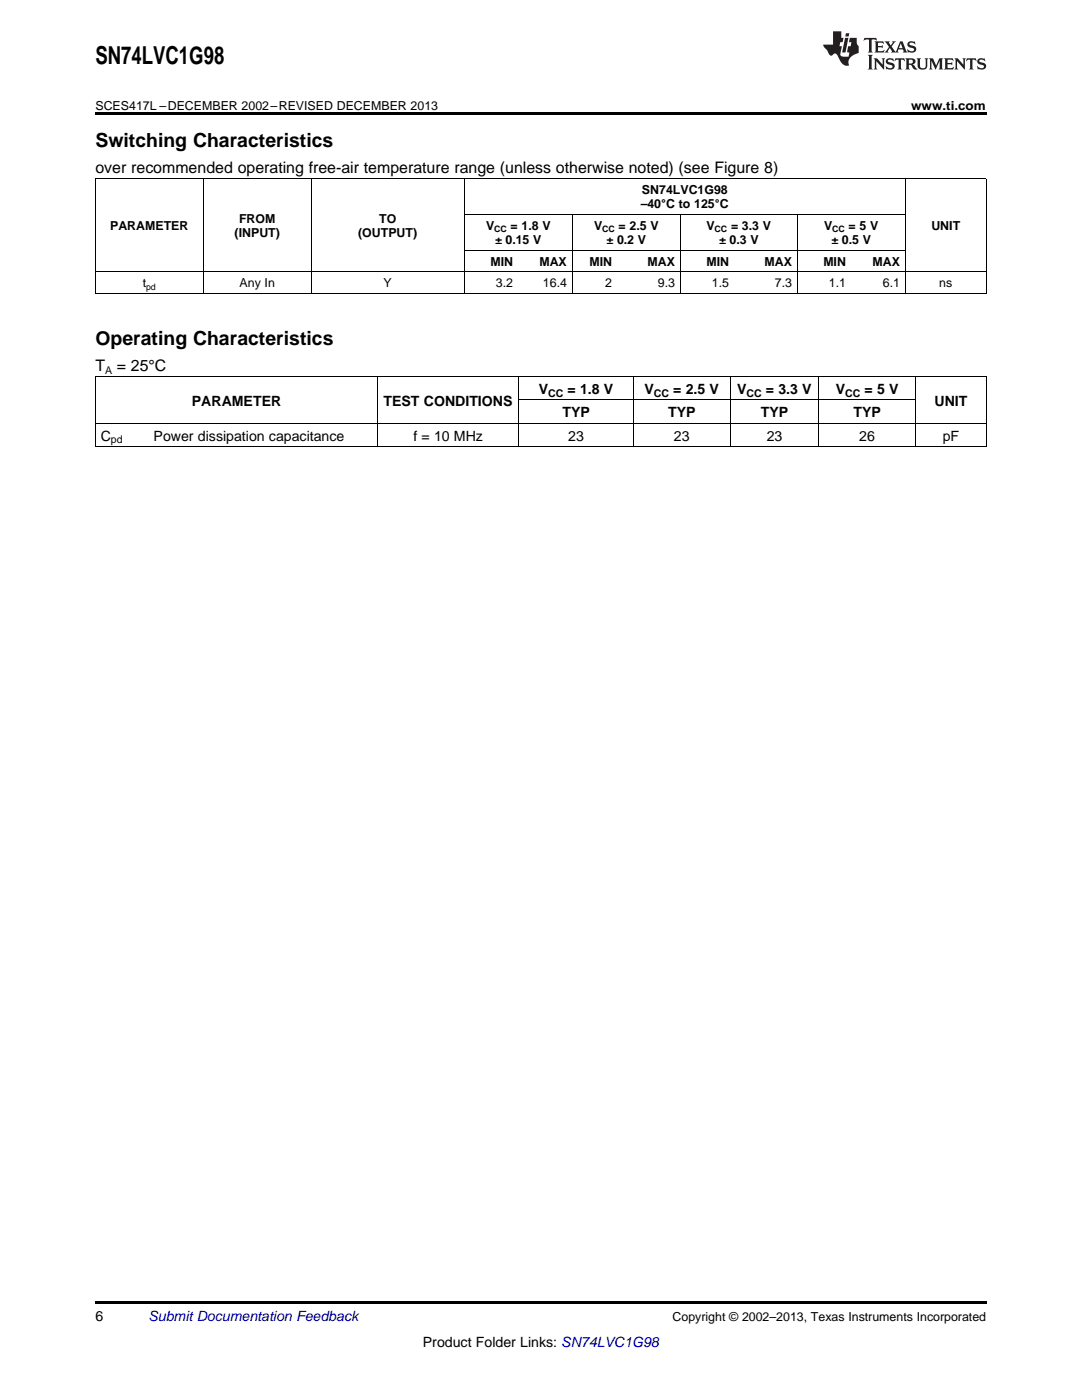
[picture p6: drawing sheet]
<svg xmlns="http://www.w3.org/2000/svg" width="216mm" height="279mm" viewBox="0 0 216 279" stroke-linecap="round" stroke-linejoin="round" font-family="sans-serif">
<defs><g id="words">
<text font-size="4.9" x="19" y="12.8">SN74LVC1G98</text>
<g font-size="3.9">
<text x="19" y="29.3">Switching Characteristics</text>
<text x="19" y="68.8">Operating Characteristics</text>
</g>
<g font-size="3.2">
<text x="19" y="34.4">over recommended operating free-air temperature range (unless otherwise noted) (see Figure 8)</text>
<text x="19" y="73.9">T</text>
<text x="23.3" y="73.9">= 25°C</text>
</g>
<g font-size="2.8">
<text x="38.3" y="80.9">PARAMETER</text>
<text x="76.5" y="80.9">TEST CONDITIONS</text>
<text x="107.5" y="78.6">V</text>
<text x="112.2" y="83.3">TYP</text>
<text x="113.2" y="78.6">= 1.8 V</text>
<text x="128.6" y="78.6">V</text>
<text x="133.3" y="83.3">TYP</text>
<text x="134.3" y="78.6">= 2.5 V</text>
<text x="147.1" y="78.6">V</text>
<text x="151.8" y="83.3">TYP</text>
<text x="152.8" y="78.6">= 3.3 V</text>
<text x="166.8" y="78.6">V</text>
<text x="170.3" y="83.3">TYP</text>
<text x="172.5" y="78.6">= 5 V</text>
<text x="186.5" y="80.9">UNIT</text>
<text x="20.1" y="87.9">C</text>
<text x="30.7" y="87.9">Power dissipation capacitance</text>
<text x="82.5" y="87.9">f = 10 MHz</text>
<text x="113.4" y="87.9">23</text>
<text x="134.5" y="87.9">23</text>
<text x="153" y="87.9">23</text>
<text x="171.4" y="87.9">26</text>
<text x="188.1" y="87.9">pF</text>
<text x="19" y="263.6">6</text>
<text x="84.4" y="268.9">Product Folder Links: SN74LVC1G98</text>
</g>
<text font-size="2.8" fill="#0000c8" x="29.6" y="263.6">Submit Documentation Feedback</text>
<g font-size="2.5">
<text x="19" y="21.9">SCES417L –DECEMBER 2002–REVISED DECEMBER 2013</text>
<text x="181.8" y="21.9">www.ti.com</text>
<text x="127.8" y="41.6">–40°C to 125°C</text>
<text x="128.1" y="38.7">SN74LVC1G98</text>
<text x="22" y="45.9">PARAMETER</text>
<text x="46.8" y="47.3">(INPUT)</text>
<text x="47.7" y="44.4">FROM</text>
<text x="71.5" y="47.3">(OUTPUT)</text>
<text x="75.7" y="44.4">TO</text>
<text x="97" y="45.9">V</text>
<text x="101.9" y="45.9">= 1.8 V</text>
<text x="118.5" y="45.9">V</text>
<text x="123.4" y="45.9">= 2.5 V</text>
<text x="141" y="45.9">V</text>
<text x="145.9" y="45.9">= 3.3 V</text>
<text x="164.4" y="45.9">V</text>
<text x="169.3" y="45.9">= 5 V</text>
<text x="185.8" y="45.9">UNIT</text>
<text x="97.9" y="53">MIN</text>
<text x="98.8" y="48.7">± 0.15 V</text>
<text x="107.6" y="53">MAX</text>
<text x="117.6" y="53">MIN</text>
<text x="121" y="48.7">± 0.2 V</text>
<text x="129.2" y="53">MAX</text>
<text x="141" y="53">MIN</text>
<text x="143.5" y="48.7">± 0.3 V</text>
<text x="152.5" y="53">MAX</text>
<text x="164.3" y="53">MIN</text>
<text x="165.9" y="48.7">± 0.5 V</text>
<text x="174.1" y="53">MAX</text>
<text x="28.5" y="57.3">t</text>
<text x="47.8" y="57.3">Any In</text>
<text x="76.6" y="57.3">Y</text>
<text x="99" y="57.3">3.2</text>
<text x="108.3" y="57.3">16.4</text>
<text x="120.8" y="57.3">2</text>
<text x="131.3" y="57.3">9.3</text>
<text x="142.1" y="57.3">1.5</text>
<text x="154.6" y="57.3">7.3</text>
<text x="165.4" y="57.3">1.1</text>
<text x="176.2" y="57.3">6.1</text>
<text x="187.4" y="57.3">ns</text>
<text x="134.2" y="263.6">Copyright © 2002–2013, Texas Instruments Incorporated</text>
</g>
<g font-size="2.1">
<text x="21" y="74.6">A</text>
<text x="109.4" y="79.2">CC</text>
<text x="130.5" y="79.2">CC</text>
<text x="148.9" y="79.2">CC</text>
<text x="168.6" y="79.2">CC</text>
<text x="22.1" y="88.5">pd</text>
</g>
<g font-size="1.8">
<text x="98.6" y="46.4">CC</text>
<text x="120.2" y="46.4">CC</text>
<text x="142.6" y="46.4">CC</text>
<text x="166.1" y="46.4">CC</text>
<text x="29.1" y="57.8">pd</text>
</g>
</g></defs>
<path d="M19 22.5h177.8v.5h-177.8zM19 259.7h177.8v.5h-177.8z" fill="#000"/>
<g fill="none" stroke="#000" stroke-width=".2">
<path d="M19 35.6h177.8M19.1 35.7v22.9M40.5 35.7v22.9M62.1 35.7v22.9M92.6 35.7v22.9M180.6 35.7v22.9M196.8 35.7v22.9M19 58.5h177.8M19 54.2h177.8M92.7 49.9h87.9M92.7 42.8h88M114.2 42.8v15.8"/>
<path d="M135.7 42.8v15.8M159 42.8v15.8M19 75.2h177.8M19.1 75.2v14M75.3 75.2v14M103.5 75.2v14M103.5 79.8h79.2M126.3 75.2v14M145.7 75.2v14M163.3 75.2v14M182.7 75.2v14M196.8 75.2v14"/>
<path d="M19 89.1h177.8M19 84.5h177.8"/>
</g>
<g fill="#231f20">
<path d="M172.5 7.6l-.1 .5 .4-.2h.6v.1v2.1l-.2 .4h.9l-.2-.4v-2.1l.1-.1h.5l.5 .2-.2-.5zM174.5 8.3l.2 .3v1.5l-.2 .4h1.8l.2-.6a1.04 1.04 0 0 1-1.3 .2v-.7h.6l.3 .2v-.6l-.3 .2h-.6v-.6l.8-.1 .4 .3-.2-.5zM176.5 8.3l.9 1.1-.9 1.1h.8l-.2-.2 .4-.7 .5 .7-.2 .2h1.5l-.2-.2 .2-.4h.9l.1 .4-.2 .2h1l-.3-.3-.7-1.9h-.5l-.9 2-.8-1 .9-1h-.8l.1 .3-.4 .5-.3-.6 .1-.2zM179.7 8.6l.4 1h-.7zM181.3 8.4a.63 .63 0 0 0-.2 .7 .63 .63 0 0 0 .6 .4l.6 .2 .1 .2a.75 .75 0 0 1-.7 .4 .75 .75 0 0 1-.6-.5l.1 .7 .1-.1a1.11 1.11 0 0 0 1.5-.6 1.13 1.13 0 0 0-1.2-.8l-.1-.4a1.04 1.04 0 0 1 1.2 .2l-.2-.5-.2 .1-.4-.2zM173.2 10.9l.2 .4v2.2l-.2 .4h1l-.3-.4v-2.2l.3-.4zM174.3 11.6l.3 .4v1.5l-.3 .4h.8l-.2-.4v-1.3l1.5 1.7v-1.9l.2-.4h-.7l.2 .4v.9l-1.1-1.3zM177 11.8a.62 .62 0 0 0-.2 .7 .62 .62 0 0 0 .6 .4l.6 .1 .1 .3a.76 .76 0 0 1-.7 .3 .76 .76 0 0 1-.7-.4l.2 .7 .1-.1a1.11 1.11 0 0 0 1.5-.6 1.13 1.13 0 0 0-1.2-.8l-.1-.4a1.04 1.04 0 0 1 1.2 .2l-.2-.6-.2 .1-.5-.1zM178.7 11.6l-.2 .6a.61 .61 0 0 1 .8-.3v1.6l-.2 .4h.9l-.2-.4v-1.6a.63 .63 0 0 1 .7 .3l-.1-.6zM180.6 11.6l.3 .4v1.5l-.3 .4h1l-.2-.2-.1-.8 .6 .2a.76 .76 0 0 0 1.2 .7l-1-1a.58 .58 0 0 0 .6-.5 .58 .58 0 0 0-.5-.6zM181.4 11.9h.1a.45 .45 0 0 1 .5 .1 .45 .45 0 0 1 .1 .5l-.8 .2zM182.9 11.6l.2 .2a2.17 2.17 0 0 0 .3 1.9 .99 .99 0 0 0 1.6-.6v-1.1l.2-.4h-.7l.2 .2a1.92 1.92 0 0 1-.2 1.8 .6 .6 0 0 1-.9-.5v-1.1l.2-.4zM185.4 11.6l.2 .4v1.5l-.2 .4h.7l-.2-.4v-1.4l.8 1.8 .8-1.8v1.4l-.2 .4h.9l-.2-.4v-1.5l.2-.4h-.8l-.6 1.5-.6-1.5zM188.4 11.6l.2 .4v1.5l-.2 .4h1.8l.1-.6a1.04 1.04 0 0 1-1.2 .1v-.6h.5l.4 .2v-.6l-.4 .2h-.5v-.7h.8l.3 .3-.1-.6zM190.5 11.6l.2 .4v1.5l-.2 .4h.7l-.2-.4v-1.3l1.5 1.7v-1.9l.2-.4h-.7l.2 .4v.9l-1.1-1.3zM192.9 11.6l-.1 .6a.61 .61 0 0 1 .7-.3l.1 1.6-.3 .4h1l-.3-.4 .1-1.6a.63 .63 0 0 1 .7 .3l-.1-.6zM195.2 11.8a.62 .62 0 0 0-.2 .7 .62 .62 0 0 0 .6 .4l.6 .1 .1 .3a.76 .76 0 0 1-.7 .3 .76 .76 0 0 1-.6-.4l.1 .7 .1-.1a1.11 1.11 0 0 0 1.6-.6 1.13 1.13 0 0 0-1.3-.8l-.1-.4a1.04 1.04 0 0 1 1.2 .2l-.1-.6-.2 .1-.5-.1z"/>
<path d="M166.2 6.3v2.6h-1.9v.4l.8 .9a.91 .91 0 0 0 1 .8 .56 .56 0 0 1 .5-.3 .56 .56 0 0 1 .5 .3l.4 .8a1.53 1.53 0 0 0 1.9 1.2 1.54 1.54 0 0 1 1-2.1l.9-.3v-1.4a1.52 1.52 0 0 1-.4-1.6h-1.3l-.2 .8h.5l-.2 .8h-.5l-.1 1v.2l.4 .1-.2 .8a1.93 1.93 0 0 1-1.6-.3l.3-1.8h-.5l.2-.8h.4l.2-.8h-.4v-1.3zM168.6 7.6l-.6 2.9h.7l.6-2.9zM168.8 6.6l-.1 .7h.6l.2-.7z"/>
</g>
<use href="#words"/>
</svg>
